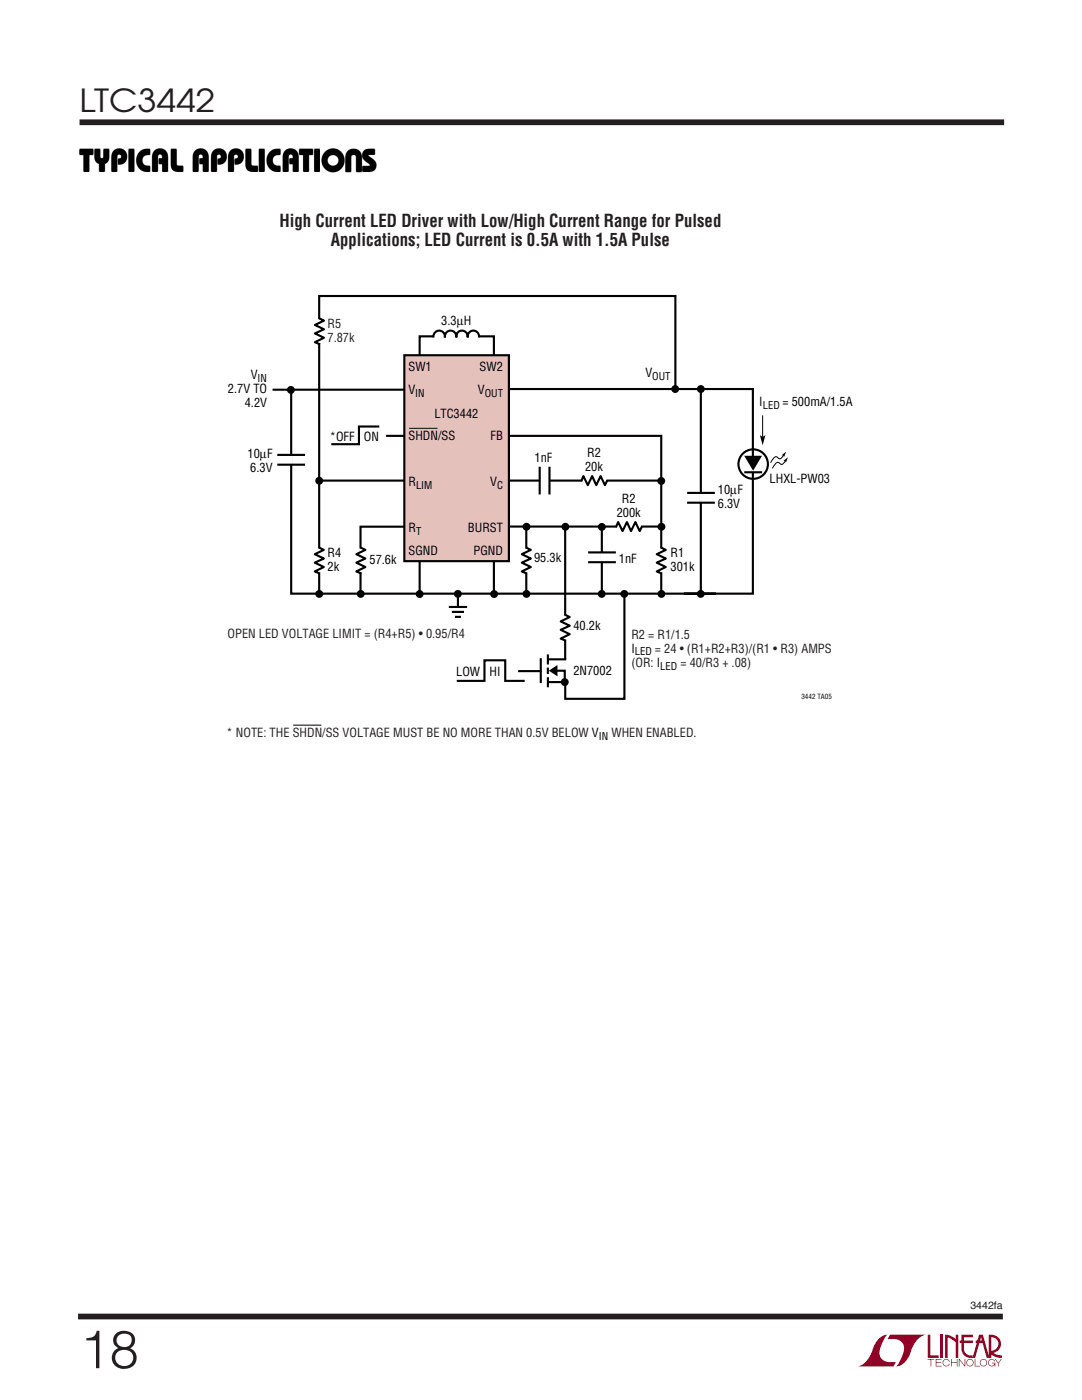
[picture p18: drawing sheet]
<svg xmlns="http://www.w3.org/2000/svg" width="216mm" height="279mm" viewBox="0 0 216 279" stroke-linecap="round" stroke-linejoin="round" font-family="sans-serif">
<defs><g id="words">
<text font-size="10.6" fill="#231f20" x="16" y="273">18</text>
<g font-size="6.4">
<text x="72.5" y="29.8" transform="rotate(-180 72.5 29.8)">U</text>
<text x="15.9" y="34.2">TYPICAL APPLICATIO S</text>
</g>
<text font-size="6.3" fill="#231f20" x="15.9" y="22.4">LTC3442</text>
<g font-size="3.5" fill="#231f20">
<text x="55.8" y="45.3">High Current LED Driver with Low/High Current Range for Pulsed</text>
<text x="66" y="49.1">Applications; LED Current is 0.5A with 1.5A Pulse</text>
</g>
<g font-size="2.5" fill="#231f20">
<text x="65.3" y="65.4">R5</text>
<text x="65.3" y="68.2">7.87k</text>
<text x="45.4" y="127.3">OPEN LED VOLTAGE LIMIT = (R4+R5) • 0.95/R4</text>
<text x="126" y="127.5">R2 = R1/1.5</text>
<text x="130.7" y="130.3">= 24 • (R1+R2+R3)/(R1 • R3) AMPS</text>
<text x="126" y="133.1">(OR: I</text>
<text x="135.8" y="133.1">= 40/R3 + .08)</text>
<text x="45.2" y="147.1">* NOTE: THE SHDN/SS VOLTAGE MUST BE NO MORE THAN 0.5V BELOW V</text>
<text x="122" y="147.1">WHEN ENABLED.</text>
</g>
<g font-size="2.5">
<text x="88.1" y="64.9">3.3µH</text>
<text x="50" y="75.7">V</text>
<text x="81.5" y="74">SW1</text>
<text x="95.7" y="74">SW2</text>
<text x="128.8" y="75.3">V</text>
<text x="45.5" y="78.5">2.7V TO</text>
<text x="48.8" y="81.3">4.2V</text>
<text x="81.5" y="78.6">V</text>
<text x="86.7" y="83.4">LTC3442</text>
<text x="95.4" y="78.6">V</text>
<text x="151.5" y="81.1">I</text>
<text x="156.1" y="81.1">= 500mA/1.5A</text>
<text x="65.8" y="87.9">*OFF</text>
<text x="72.6" y="87.9">ON</text>
<text x="81.5" y="87.8">SHDN/SS</text>
<text x="97.9" y="87.8">FB</text>
<text x="49.4" y="91.4">10µF</text>
<text x="49.9" y="94.2">6.3V</text>
<text x="106.7" y="92.3">1nF</text>
<text x="116.7" y="94.1">20k</text>
<text x="117.2" y="91.2">R2</text>
<text x="81.5" y="97">R</text>
<text x="97.8" y="97">V</text>
<text x="124.1" y="100.4">R2</text>
<text x="143.2" y="98.5">10µF</text>
<text x="143.2" y="101.4">6.3V</text>
<text x="153.6" y="96.5">LHXL-PW03</text>
<text x="81.5" y="106.1">R</text>
<text x="93.4" y="106.1">BURST</text>
<text x="123.1" y="103.2">200k</text>
<text x="65.3" y="111.2">R4</text>
<text x="65.3" y="114">2k</text>
<text x="73.7" y="112.5">57.6k</text>
<text x="81.5" y="110.7">SGND</text>
<text x="94.5" y="110.7">PGND</text>
<text x="106.6" y="112.2">95.3k</text>
<text x="123.5" y="112.3">1nF</text>
<text x="133.8" y="111.2">R1</text>
<text x="133.8" y="114">301k</text>
<text x="114.4" y="125.6">40.2k</text>
<text x="126" y="130.3">I</text>
<text x="91" y="135">LOW</text>
<text x="97.7" y="135">HI</text>
<text x="114.4" y="134.7">2N7002</text>
</g>
<g font-size="2.1">
<text x="51.4" y="76.2">IN</text>
<text x="130.1" y="75.8">OUT</text>
<text x="82.9" y="79.2">IN</text>
<text x="96.7" y="79.2">OUT</text>
<text x="152.2" y="81.6">LED</text>
<text x="83" y="97.5">LIM</text>
<text x="99.2" y="97.5">C</text>
<text x="83" y="106.7">T</text>
<text x="126.7" y="130.8">LED</text>
<text x="131.7" y="133.6">LED</text>
<text x="119.5" y="147.6">IN</text>
</g>
<text font-size="2.1" fill="#231f20" x="193.6" y="261.3">3442fa</text>
<text font-size="1.4" x="159.9" y="139.4">3442 TA05</text>
</g></defs>
<g fill="#900027">
<path d="M185.1 266.4h.5v4.1h1.7v.5h-2.2z"/>
<path d="M175.6 267l.5-.4 1-.2a5.2 5.2 0 0 0-1.6 4.2 2.65 2.65 0 0 0 3.3 1.2l-.5 .9h-7.2a5 5 0 0 0 3.2-3.9l.4-.8z"/>
<path d="M177.6 266.4h7.1a5 5 0 0 0-3.1 3.8 3.3 3.3 0 0 1-2.8 2.5 5.2 5.2 0 0 0 1.5-4.2 2.65 2.65 0 0 0-3.2-1.3z"/>
<path d="M187.7 266.4h.5v4.6h-.5z"/>
<path d="M188.6 266.4l1.1 .2 1 .6v-.8h.5v4.6h-.5v-3.1l-1.6-1v4.1h-.5z"/>
<path d="M185.1 271.2h1.3v.1h-.6v1.4h-.1v-1.4h-.6z"/>
<path d="M186.7 271.2h1.1v.1h-1v.6h1v.1h-1v.6h1.1v.1h-1.2z"/>
<path d="M189.8 271.2h.1v.7h1v-.7h.2v1.5h-.2v-.7h-1v.7h-.1z"/>
<path d="M191.3 271.2h.2l1 1.3v-1.3h.1v1.5h-.1l-1.1-1.3v1.3h-.1z"/>
<path d="M194.5 271.2h.1v1.4h1v.1h-1.1z"/>
<path d="M198.5 271.2h.2l.5 .8 .5-.8h.2l-.6 .9v.6h-.2v-.6z"/>
<path d="M191.8 266.4h2.3v.5h-1.7v.6h1.7v.5h-1.7v1.2a1.35 1.35 0 0 0 1.7 1.3v.5l1.3-4.6h.7l1.2 4.2v-4.2a1.88 1.88 0 0 1 2.4 1.3 1.88 1.88 0 0 1-1.5 2.3l.8 .4 .9 .1v.5h-.4a3.4 3.4 0 0 1-1.9-.8v-.6a1.37 1.37 0 0 0 1.6-1.3 1.37 1.37 0 0 0-1.4-1.4v4.1h-.9l-.8-3h-1.4v-.5h1.2l-.2-.6-1.1 4.1a2.1 2.1 0 0 1-2.7-1.3l-.1-1.7h-.3v-.5h.3z"/>
<path d="M193 271.4a.74 .74 0 0 1 1.2 .1 .74 .74 0 0 1-.4 1.1 .74 .74 0 0 1-1-.6h.2a.6 .6 0 0 0 .8 .5 .6 .6 0 0 0 .2-1 .6 .6 0 0 0-1 .2v.3h-.2z"/>
<path d="M195.7 271.4a.74 .74 0 0 1 1.2 .1 .74 .74 0 0 1-.4 1.1 .74 .74 0 0 1-1-.6h.1a.6 .6 0 0 0 .9 .5 .6 .6 0 0 0 .2-1 .6 .6 0 0 0-1 .2l-.1 .3h-.1z"/>
<path d="M197.3 271.4a.73 .73 0 0 1 1.3 .3h-.2a.6 .6 0 0 0-.9-.2 .6 .6 0 0 0 .1 1 .6 .6 0 0 0 .9-.4h-.5v-.1h.6v.7h-.1v-.3a.74 .74 0 0 1-1.1 .1 .74 .74 0 0 1-.1-1.1z"/>
<path d="M188.3 271.4a.73 .73 0 0 1 1.2 .4h-.1a.6 .6 0 0 0-.9-.3 .6 .6 0 0 0-.1 .9 .6 .6 0 0 0 1-.2h.1a.74 .74 0 0 1-1.1 .4 .74 .74 0 0 1-.1-1.2z"/>
</g>
<path d="M15.9 24.4h184.5M15.6 262.7h184.5" fill="none" stroke="#231f20" stroke-width="1.1" stroke-linecap="butt"/>
<g fill="none" stroke="#000" stroke-width=".42">
<path d="M54.4 77.8h31.3M58.1 77.8v40.7h84.8M86.5 67.3a1.16 1.16 0 0 1 1.1-1.3 1.16 1.16 0 0 1 1.2 1.3 1.15 1.15 0 0 1 1.1-1.3 1.15 1.15 0 0 1 1.1 1.3 1.15 1.15 0 0 1 1.2-1.3 1.15 1.15 0 0 1 1.1 1.3 1.16 1.16 0 0 1 1.2-1.3 1.16 1.16 0 0 1 1.1 1.3M101 77.6h49.2v40.9h-13.7M139.8 77.8v40.4M63.5 95.9h68.3M77 87h3.7M101.5 87h30.4v31.3M137.1 98.4h5.5M80.7 105.1h-8.8v13.3M83.7 118.6v-51.5h14.9v51.5M101 105.1h31.1"/>
<path d="M105 105.1v13.4M137.1 100.3h5.5"/>
</g>
<path d="M86.6 67.2h8.9M139.9 98.4v1.9" fill="none" stroke="#fff" stroke-width=".71" stroke-linecap="butt"/>
<g fill="#000">
<circle cx="134.7" cy="77.6" r=".79"/>
<circle cx="139.8" cy="77.6" r=".79"/>
<circle cx="131.9" cy="96" r=".79"/>
</g>
<path d="M80.7 70.9h20.8v41.1h-20.8z" fill="#e5c1bc"/>
<g fill="none" stroke="#000" stroke-width=".42">
<path d="M63.7 63.5l.9 .5-1.8 .9 1.8 .8-1.8 .8 1.8 .9-1.8 .9 1.1 .4M80.7 70.9h20.8v41.1h-20.8zM134.8 77.5v-18.4h-71.1v59.4M55.3 92.7h5.6M55.3 90.8h5.6M75.7 85.1h-4.1v3.6h-5.5M107.7 93.1v5.6M109.6 93.1v5.6M121.2 95.8l-.5 1-.9-1.8-.8 1.8-.8-1.8-.9 1.8-.9-1.8-.4 1M152.1 94.3h-3.6M63.6 109.3l1 .4-1.8 .9 1.8 .9-1.8 .8 1.8 .9-1.8 .8 1 .5M71.9 109.3l1 .4-1.8 .9 1.8 .9-1.8 .8 1.8 .9-1.8 .8 1 .5"/>
<path d="M91.4 118.2v3M104.9 109.3l1 .4-1.8 .9 1.8 .9-1.8 .8 1.8 .9-1.8 .8 1 .5M112.8 105.1v26.9M117.4 112.2h5.5M117.4 110.2h5.5M120.1 105.3v12.9M124.6 118.9v20.6h-11.8v-3.7M128.1 105l-.5 1-.8-1.8-.9 1.8-.8-1.8-.9 1.8-.9-1.8-.4 1M131.9 109.3l.9 .4-1.8 .9 1.8 .9-1.8 .8 1.8 .9-1.8 .8 1.1 .5M89.6 121.1h3.6M90.2 122.1h2.4M90.8 123.1h1.2"/>
<path d="M91.1 135.9h5.6v-4.1h4.1v4.1h3.9M103.4 133.9h4.6M107.9 131.4v4.9M109.3 133.2v1.3M109.3 130.6v2M109.3 135.1v2.1M109.3 131.6h3.7M109.3 136.1h3.6M110.4 133.9h2.3v2.2M112.7 122.7l1 .4-1.8 .9 1.8 .9-1.8 .8 1.8 .9-1.8 .8 1 .5"/>
<circle cx="150.3" cy="92.6" r="2.94"/>
</g>
<path d="M63.7 63.7v4.8M58.1 90.8v1.9M107.7 95.9h1.9M116.2 95.9h4.8M150.3 92v2.2M63.7 109.4v4.9M72 109.4v4.9M105 109.4v4.9M120.1 110.3v1.9M123.1 105.1h4.8M131.9 109.4v4.9M112.8 122.9v4.8" fill="none" stroke="#fff" stroke-width=".71" stroke-linecap="butt"/>
<g fill="#000">
<path d="M148.5 91h3.5l-1.7 2.9zM151.6 86.9l.6 .3 .5-.3-.5 1.9zM156 90.9l.9-.8-.4 1.1-.2-.3zM156.3 92l.9-.7-.4 1-.1-.3z"/>
<circle cx="58" cy="77.8" r=".79"/>
<circle cx="63.7" cy="96" r=".79"/>
<circle cx="63.7" cy="118.5" r=".79"/>
<circle cx="72" cy="118.5" r=".79"/>
<circle cx="83.7" cy="118.6" r=".79"/>
<circle cx="91.4" cy="118.5" r=".79"/>
<circle cx="98.6" cy="118.6" r=".79"/>
<circle cx="105.1" cy="105.1" r=".79"/>
<circle cx="105.1" cy="118.5" r=".79"/>
<circle cx="112.8" cy="105.1" r=".79"/>
<circle cx="120.1" cy="118.5" r=".79"/>
<circle cx="120.1" cy="105.2" r=".79"/>
<circle cx="124.6" cy="118.5" r=".79"/>
<circle cx="132" cy="105.1" r=".79"/>
<circle cx="132" cy="118.5" r=".79"/>
<circle cx="139.8" cy="118.5" r=".79"/>
<circle cx="112.7" cy="136.1" r=".79"/>
</g>
<path d="M81.6 85.5h5.7M152.2 82.9v4.3M156.4 90.8l-.6 .7h-.4a.55 .55 0 0 0-.9-.2l-.7 1.1M156.8 91.9l-.7 .8-.4-.1a.55 .55 0 0 0-.8-.2l-.8 1.1M58.5 144.7h5.6" fill="none" stroke="#000" stroke-width=".2"/>
<path d="M91.4 121.1v2.3" fill="none" stroke="#fff" stroke-width=".97" stroke-linecap="butt"/>
<path d="M112.7 131.6v4.5" fill="none" stroke="#fff" stroke-width="1.1" stroke-linecap="butt"/>
<path d="M109.9 133.9l1.1-.7v1.3z" fill="#000" stroke="#000" stroke-width=".49"/>
<use href="#words"/>
</svg>
